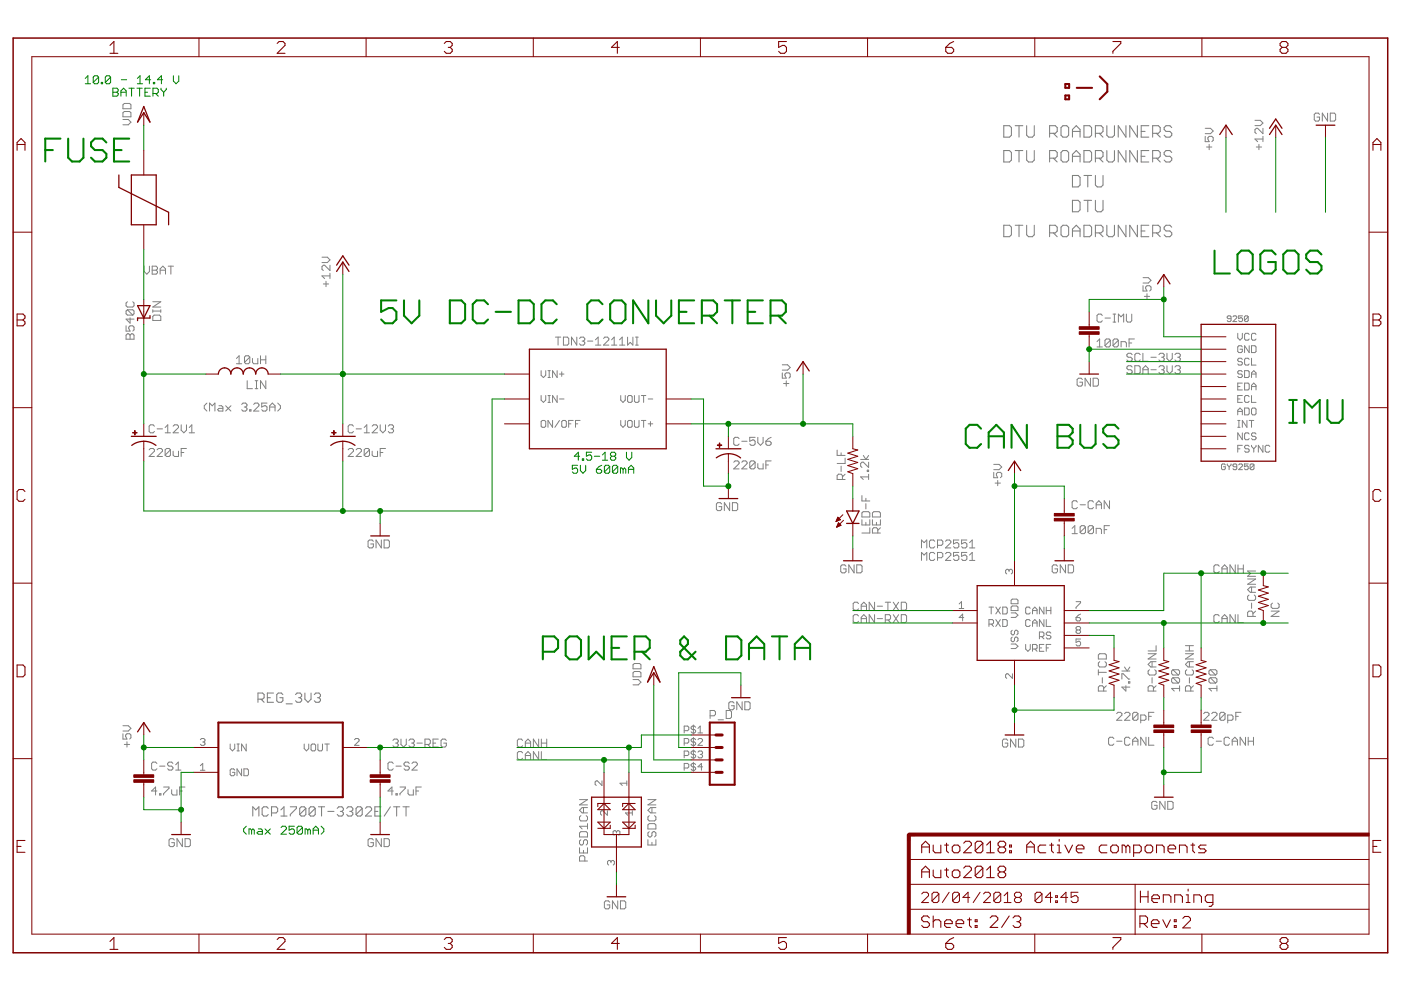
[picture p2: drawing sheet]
<svg xmlns="http://www.w3.org/2000/svg" width="420mm" height="297mm" viewBox="0 0 420 297" stroke-linecap="round" stroke-linejoin="round" font-family="sans-serif">
<g fill="none" stroke="#808080" stroke-width=".3">
<path d="M36.9 35.8h1.6l.8 .8-.8 .8h-1.6M36.9 33.8l.4-.4h1.6l.4 .4v1.2h-2.4zM36.9 31.4l.4-.4h1.6l.4 .4v1.2h-2.4zM361.4 38.5h1.6l.8 .8-.8 .8h-1.6M376.4 36.1h1.6l.8 .8-.8 .8h-1.6M378.8 38.5v1.6l-1.6-1.6h-.4l-.4 .4v.8l.4 .4M395.7 34.3l-.3-.4h-.9l-.4 .4v1.6l.4 .4h.9l.3-.4v-.8h-.8M398.1 33.9v2.4l-1.5-2.4v2.4M398.9 33.9h1.3l.4 .4v1.6l-.4 .4h-1.3zM361.4 40.9v1.6h1.2l-.4-.8v-.4l.4-.4h.8l.4 .4v.8l-.4 .4M361.8 44.1h1.6M362.6 43.3v1.6"/>
<path d="M376.8 44.1h1.6M377.5 43.3v1.6M378.8 41.7h-2.4l.8 .8M378.8 40.9v1.6M43.2 79.8v1.6l.8 .8 .8-.8v-1.6M45.6 79.8h1.2l.4 .4v.4l-.4 .4 .4 .4v.4l-.4 .4h-1.2zM50.4 79.8h1.6M51.2 79.8v2.4M96.6 77.1h1.6l.8 .8-.8 .8h-1.6M99 79.5v1.6l-1.6-1.6h-.4l-.4 .4v.8l.4 .4M37.8 97.7v1.6h1.2l-.4-.9v-.3l.4-.4h.8l.4 .4v.7l-.4 .5M38.2 90.4l-.4 .4v.9l.4 .3h1.6l.4-.3v-.9l-.4-.4"/>
<path d="M38.2 92.9l-.4 .3v.8l.4 .4h1.6M38.2 92.9h1.6l.4 .3v.8l-.4 .4M38.2 92.9l1.6 1.5M39 95.2v1.7l-1.2-1.2h2.4M45.6 81h1.2M45.8 90.4h2.4l-2.4 1.6h2.4M45.8 92.8v.8M45.8 93.2h2.4M46.2 94.4h1.6l.4 .4v1.3h-2.4v-1.3zM48 82.2v-1.6l.8-.8 .8 .8v1.6M48 81h1.6M48.2 92.8v.8"/>
<path d="M97 85.1h1.6M97.8 84.3v1.6M99 82.7h-2.4l.8 .8M99 81.9v1.6M330.6 94.6l-.4-.5h-.8l-.4 .5v1.5l.4 .4h.8l.4-.4M331.4 95.3h1.6M333.8 94.1h.8M333.8 96.5h.8M334.2 94.1v2.4M335.4 96.5v-2.4l.8 .9 .8-.9v2.4M337.8 94.1v2l.4 .4h.8l.4-.4v-2M342.8 85.6v1.6h1.2l-.4-1.2 .4-.4h.8l.4 .4v.8l-.4 .4"/>
<path d="M342.8 83.2h1.6l.8 .8-.8 .8h-1.6M343.2 88.8h1.6M344 88v1.6M369.2 95.5h-.9l-.3-.3 .3-.5h.6l.3 .3v1.1l-.3 .3h-.6l-.3-.3M369.8 95l.3-.3h.5l.3 .3v.2l-1.1 1.2h1.1M371.2 99.9v1.4l.7 .7 .7-.7v-1.4M372.6 94.7h-1.1v.8l.5-.3 .6 .3v.6l-.3 .3h-.5l-.3-.3M374.3 95l-.2-.3h-.6l-.3 .3v1.1M374.3 95v1.1l-.2 .3h-.6l-.3-.3M374.3 95l-1.1 1.1M37.8 100.5l.4-.4h.4l.4 .4 .4-.4h.4l.4 .4v1.2h-2.4zM39 100.5v1.2"/>
<path d="M70.9 107.4l.8-.8v2.4M70.9 109h1.6M74.1 114.1v2.4h1.6M74.9 107v1.6l-.4 .4h-.8l-.4-.4M74.9 107l-1.6 1.6M74.9 107l-.4-.4h-.8l-.4 .4v1.6M75.7 107.4v1.2l.4 .4h1.2v-1.6M76.5 116.5h.8M76.5 114.1h.8M76.9 114.1v2.4M78.1 106.6v2.4M78.1 107.8h1.6"/>
<path d="M79.7 114.1v2.4l-1.6-2.4v2.4M79.7 106.6v2.4M162.3 111.1v1.4l.7 .7 .7-.7v-1.4M162.3 118.6v1.3l.7 .7 .7-.7v-1.3M164.3 111.1h.7M164.3 113.2h.7M164.3 118.6h.7M164.7 111.1v2.1M164.7 118.6v2M166.6 101h1.6M167.1 111.1v2.1l-1.4-2.1v2.1M167.1 118.6v2l-1.4-2v2"/>
<path d="M167.4 101v2.4M167.8 112.1h1.3M167.8 119.6h1.3M168.5 111.4v1.4M169 101h1.2l.4 .5v1.5l-.4 .4h-1.2zM173 101v2.4l-1.6-2.4v2.4M173.8 101.5l.4-.5h.8l.4 .5v.4l-.4 .3M174.6 102.2h.4M175 102.2l.4 .4v.4l-.4 .4h-.8l-.4-.4M176.2 102.2h1.6M178.6 103.4h1.6M178.6 101.9l.8-.9v2.4"/>
<path d="M181 101.5l.4-.5h.8l.4 .5v.4l-1.6 1.5h1.6M183.4 103.4h1.6M183.4 101.9l.8-.9v2.4M185.8 103.4h1.6M185.8 101.9l.8-.9v2.4M186.2 118.6v1.3l.6 .7 .7-.7v-1.3M188.2 101v2.4l.8-.8 .8 .8v-2.4M188.6 118.6h.7l.3 .3v1.4l-.3 .3h-.7l-.4-.3v-1.4zM190.3 118.6v1.7l.3 .3h.7l.3-.3v-1.7M190.6 101h.8M190.6 103.4h.8M191 101v2.4"/>
<path d="M192.3 118.6h1.4M193 118.6v2M194.4 119.6h1.4M234.6 111.8v1.5h1.2l-.4-.8v-.4l.4-.3h.8l.4 .3v.8l-.4 .4M234.6 109.3h1.6l.8 .9-.8 .7h-1.6M235 115h1.6M235.8 114.2v1.5M324.6 113.7l-.4-.3h-.8l-.4 .3v1.7l.4 .3h.8l.4-.3v-.8h-.8M327 113.4v2.3l-1.6-2.3v2.3M327.8 113.4h1.2l.4 .3v1.7l-.4 .3h-1.2zM329 102.4l.8-.8v2.4M329 104h1.6"/>
<path d="M333 102v1.6l-.4 .4h-.8l-.4-.4M333 102l-.4-.4h-.8l-.4 .4v1.6M333 102l-1.6 1.6M335.4 102v1.6l-.4 .4h-.8l-.4-.4M335.4 102l-.4-.4h-.8l-.4 .4v1.6M335.4 102l-1.6 1.6M336.2 104v-1.6h1.2l.4 .4v1.2M338.6 102.8h.8M339.5 106.3l-.4-.4h-.8l-.4 .4v.4l.4 .4h.8l.4 .4v.4l-.4 .4h-.8l-.4-.4M339.5 110l-.4-.4h-.8l-.4 .4v.4l.4 .4h.8l.4 .4v.4l-.4 .4h-.8l-.4-.4M340.2 101.6h-1.6v2.4M340.3 109.6h1.2l.4 .4v1.6l-.4 .4h-1.2z"/>
<path d="M341.9 106.3l-.4-.4h-.8l-.4 .4v1.6l.4 .4h.8l.4-.4M342.8 105.9v2.4h1.5M342.8 112v-1.6l.8-.8 .7 .8v1.6M342.8 110.8h1.5M345.2 107.1h1.6M345.2 110.8h1.6M347.6 106.3l.4-.4h.8l.3 .4v.4l-.3 .4M347.6 110l.4-.4h.8l.3 .4v.4l-.3 .4M348.4 107.1h.4M348.4 110.8h.4M348.8 107.1l.3 .4v.4l-.3 .4h-.8l-.4-.4M348.8 110.8l.3 .4v.4l-.3 .4h-.8l-.4-.4"/>
<path d="M350 105.9v1.6l.8 .8 .8-.8v-1.6M350 109.6v1.6l.8 .8 .8-.8v-1.6M352.4 106.3l.4-.4h.8l.4 .4v.4l-.4 .4M352.4 110l.4-.4h.8l.4 .4v.4l-.4 .4M353.2 107.1h.4M353.2 110.8h.4M353.6 107.1l.4 .4v.4l-.4 .4h-.8l-.4-.4M353.6 110.8l.4 .4v.4l-.4 .4h-.8l-.4-.4M371.2 115.9h.7M371.2 119.6h.7M372.6 104l-.4-.4h-.7l-.3 .4v1.3l.3 .4h.7l.4-.4v-.6h-.7M372.6 107.7l-.4-.3h-.7l-.3 .3v.4l.3 .3h.7l.4 .3v.4l-.4 .3h-.7l-.3-.3"/>
<path d="M372.6 111.4l-.4-.3h-.7l-.3 .3v.4l.3 .3h.7l.4 .4v.3l-.4 .4h-.7l-.3-.4M372.6 114.8h-1.4v2.1h1.4M372.6 118.6h-1.4v2h1.4M373.3 111.1h1l.3 .3v1.4l-.3 .4h-1zM373.3 114.8h1l.3 .4v1.3l-.3 .4h-1zM374.6 100.2l-.3-.3h-.7l-.3 .3v1.4l.3 .4h.7l.3-.4M374.6 103.6v2.1l-1.3-2.1v2.1M374.6 107.7l-.3-.3h-.7l-.3 .3v1.4l.3 .3h.7l.3-.3M374.6 118.9l-.3-.3h-.7l-.3 .3v1.4l.3 .3h.7l.3-.3M375.3 116.9v-1.4l.7-.7 .7 .7v1.4M375.3 103.6h1l.4 .4v1.3l-.4 .4h-1zM375.3 107.4v2h1.4"/>
<path d="M375.3 113.2v-1.4l.7-.7 .7 .7v1.4M375.3 118.6v2h1.4M375.3 112.1h1.4M375.3 115.9h1.4M376.7 100.2l-.4-.3h-.6l-.4 .3v1.4l.4 .4h.6l.4-.4M44.7 134.8l.4-.4h.8l.4 .4v.4l-1.6 1.6h1.6M46.3 127.7l-.4-.4h-.8l-.4 .4v1.6l.4 .4h.8l.4-.4M47.1 134.8l.4-.4h.8l.4 .4v.4l-1.6 1.6h1.6M47.1 128.5h1.6M49.5 129.7h1.6M49.5 128.1l.8-.8v2.4M51.1 134.8v1.6l-.4 .4h-.8l-.4-.4"/>
<path d="M51.1 134.8l-.4-.4h-.8l-.4 .4v1.6M51.1 134.8l-1.6 1.6M51.9 135.2v1.2l.4 .4h1.2v-1.6M51.9 127.7l.4-.4h.8l.4 .4v.4l-1.6 1.6h1.6M54.3 127.3v1.6l.8 .8 .8-.8v-1.6M54.3 135.6h.8M55.9 134.4h-1.6v2.4M56.7 129.7h1.6M56.7 128.1l.8-.8v2.4M62 120.8l-.7 .8v.8l.7 .8M62.8 123.2v-2.4l.8 .8 .9-.8v2.4M65.7 121.6h.7l.4 .4v1.2h-1.1l-.4-.4 .4-.4h1.1"/>
<path d="M67.7 121.6l1.6 1.6M69.3 121.6l-1.6 1.6M72.5 121.2l.4-.4h.8l.4 .4v.4l-.4 .4M73.3 122h.4M73.7 122l.4 .4v.4l-.4 .4h-.8l-.4-.4M74.9 122.8h.4v.4h-.4zM76.1 121.2l.4-.4h.8l.4 .4v.4l-1.6 1.6h1.6M80.1 120.8h-1.6v1.2l.8-.4h.4l.4 .4v.8l-.4 .4h-.8l-.4-.4M80.9 122h1.6M80.9 123.2v-1.6l.8-.8 .8 .8v1.6M83.3 120.8l.8 .8v.8l-.8 .8M104.4 134.8l.4-.4h.8l.4 .4v.4l-1.6 1.6h1.6"/>
<path d="M106 127.7l-.4-.4h-.8l-.4 .4v1.6l.4 .4h.8l.4-.4M106.8 134.8l.4-.4h.8l.4 .4v.4l-1.6 1.6h1.6M106.8 128.5h1.6M109.2 129.7h1.6M109.2 128.1l.8-.8v2.4M110.8 134.8v1.6l-.4 .4h-.8l-.4-.4M110.8 134.8l-.4-.4h-.8l-.4 .4v1.6M110.8 134.8l-1.6 1.6M111.6 135.2v1.2l.4 .4h1.2v-1.6M111.6 127.7l.4-.4h.8l.4 .4v.4l-1.6 1.6h1.6M114 135.6h.8M114 127.3v1.6l.8 .8 .8-.8v-1.6"/>
<path d="M115.6 134.4h-1.6v2.4M116.4 127.7l.4-.4h.8l.4 .4v.4l-.4 .4M117.2 128.5h.4M117.6 128.5l.4 .4v.4l-.4 .4h-.8l-.4-.4M162.3 126.4l.3-.4h.7l.4 .4v1.3l-.4 .4h-.7l-.3-.4zM164.3 120.6h.7M165.7 126v2.1l-1.4-2.1v2.1M167.8 126l-1.4 2.1M168.8 126h.7l.3 .4v1.3l-.3 .4h-.7l-.3-.4v-1.3zM170.5 127h.7M171.9 126h-1.4v2.1M172.6 127h.7"/>
<path d="M174 126h-1.4v2.1M186.2 126v1.4l.6 .7 .7-.7v-1.4M188.2 126.4l.4-.4h.7l.3 .4v1.3l-.3 .4h-.7l-.4-.4zM190.3 126v1.7l.3 .4h.7l.3-.4v-1.7M192.3 126h1.4M193 126v2.1M194.4 127h1.4M195.1 126.4v1.3M220 138.6l.5-.4h.8l.4 .4v.4l-1.7 1.5h1.7M221.7 131.5l-.4-.4h-.8l-.5 .4v1.6l.5 .4h.8l.4-.4M222.5 138.6l.4-.4h.7l.4 .4v.4l-1.5 1.5h1.5M222.5 132.3h1.5"/>
<path d="M226.5 138.6v1.6l-.4 .3h-.8l-.4-.3M226.5 138.6l-.4-.4h-.8l-.4 .4v1.6M226.5 131.1h-1.6v1.2l.8-.4h.4l.4 .4v.8l-.4 .4h-.8l-.4-.4M226.5 138.6l-1.6 1.6M227.3 139v1.2l.4 .3h1.2v-1.5M227.3 131.1v1.6l.8 .8 .8-.8v-1.6M229.7 132.3h1.2l.4 .4v.4l-.4 .4h-.8l-.4-.4zM229.7 139.4h.8M231.3 138.2h-1.6v2.3M231.3 131.1l-.8 .4-.8 .8M251.1 134.9v1.6h2.3M252.2 135.7v.8"/>
<path d="M252.2 139.7v1.6M253.4 137.3v1.6h-2.3M258.1 137.7h2.4M258.9 136.5l.8 1.2 .8-1.2M260.5 138.5v1.6l-1.6-1.6h-.4l-.4 .4v.8l.4 .4M298 139.2h1.6l.8 .8-.8 .8h-1.6M367.5 139.3l-.3-.2h-.6l-.3 .2v1.2l.3 .3h.6l.3-.3v-.6h-.6M368 139.1v.2l.6 .6M368.6 139.9v.9M369.2 139.1v.2l-.6 .6M370.9 139.9h-.8l-.3-.3 .3-.5h.5l.3 .2v1.2l-.3 .3h-.5l-.3-.3M371.2 124.4v-1.4l.7-.7 .7 .7v1.4"/>
<path d="M371.2 123.3h1.4M371.2 128.1h.7M371.2 126h.7M371.2 134.5h.7M371.5 139.3l.3-.2h.5l.3 .2v.3l-1.1 1.2h1.1M371.5 126v2.1M372.6 129.8v2l-1.4-2v2M372.6 133.5h-1.4v2M373.3 122.3h1l.3 .3v1.4l-.3 .4h-1zM374 126v2.1l-1.4-2.1v2.1M374.3 139.1h-1.1v.8l.6-.3 .5 .3v.6l-.2 .3h-.6l-.3-.3M374.6 130.1l-.3-.3h-.7l-.3 .3v1.4l.3 .3h.7l.3-.3"/>
<path d="M374.6 133.8l-.3-.3h-.7l-.3 .3v.4l.3 .3h.7l.3 .4v.3l-.3 .3h-.7l-.3-.3M374.6 126h1.4M375.3 126v2.1M375.3 133.5v.3l.7 .7M375.7 122.3h.6l.4 .3v1.4l-.4 .4h-.6l-.4-.4v-1.4zM376 134.5v1M376.1 139.3v1.2l-.3 .3h-.6l-.3-.3M376.1 139.3l-.3-.2h-.6l-.3 .2v1.2M376.1 139.3l-1.2 1.2M376.7 130.1l-.4-.3h-.6l-.4 .3 .4 .7h.6l.4 .3v.4l-.4 .3h-.6l-.4-.3M376.7 133.5v.3l-.7 .7M378.8 133.5v2l-1.4-2v2"/>
<path d="M380.8 133.8l-.3-.3h-.7l-.4 .3v1.4l.4 .3h.7l.3-.3M216.4 151.1l-.4-.4h-.8l-.4 .4v1.6l.4 .4h.8l.4-.4v-.9h-.8M218.8 150.7v2.4l-1.6-2.4v2.4M219.6 150.7h1.2l.4 .4v1.6l-.4 .4h-1.2zM252.6 143.7v-1.2l-.4-.4h-.7l-.4 .4v1.2h2.3M253.4 142.1l-.8 .8M258.5 155.8v1.6h2.4v-1.6M258.5 153.8l.4-.4h1.6l.4 .4v1.2h-2.4zM258.5 148.5v1.7h2.4M259.7 149.4v.8M259.7 151v1.5M259.7 156.6v.8"/>
<path d="M260.1 140.9h.4v.4h-.4zM260.5 142.9h-2.4l.8 .8M260.5 142.1v1.6M260.9 158.2v1.6h-2.4M261.6 153.8l.4-.4h1.6l.4 .4v1.2h-2.4zM261.6 155.8v1.6h2.4v-1.6M262.8 156.6v.8M263.2 159.8v-1.2l-.4-.4h-.8l-.4 .4v1.2h2.4M264 158.2l-.8 .8M298 141.6v1.6h1.2l-.4-.8v-.4l.4-.4h.8l.4 .4v.8l-.4 .4M298.4 144.8h1.6M299.2 144v1.6"/>
<path d="M321.5 158.4l.8-.8v2.4M321.5 160h1.6M323.1 150.5l-.4-.4h-.8l-.4 .4v1.6l.4 .4h.8l.4-.4M323.9 151.3h1.6M325.5 158v1.6l-.4 .4h-.8l-.4-.4M325.5 158l-.4-.4h-.8l-.4 .4v1.6M325.5 158l-1.6 1.6M327.9 158v1.6l-.4 .4h-.8l-.4-.4M327.9 158l-.4-.4h-.8l-.4 .4v1.6M327.9 150.5l-.4-.4h-.8l-.4 .4v1.6l.4 .4h.8l.4-.4M327.9 158l-1.6 1.6M328.7 152.5v-1.6l.8-.8 .8 .8v1.6"/>
<path d="M328.7 160v-1.6h1.2l.4 .3v1.3M328.7 151.3h1.6M331.2 158.7h.7M332.7 157.6h-1.5v2.4M332.7 150.1v2.4l-1.5-2.4v2.4M112 162.2l-.4-.3h-.8l-.4 .3v1.7l.4 .3h.8l.4-.3v-.9h-.8M114.4 161.9v2.3l-1.6-2.3v2.3M115.2 161.9h1.2l.4 .3v1.7l-.4 .3h-1.2zM253.7 169.7l-.4-.4h-.8l-.4 .4v1.6l.4 .4h.8l.4-.4v-.8h-.8M256.1 169.3v2.4l-1.5-2.4v2.4M256.9 169.3h1.2l.4 .4v1.6l-.4 .4h-1.2zM276.4 164.2v-2.3l.7 .7 .8-.7v2.3"/>
<path d="M276.4 168v-2.4l.7 .8 .8-.8v2.4M280.3 162.2l-.3-.3h-.9l-.4 .3v1.7l.4 .3h.9l.3-.3M280.3 166l-.3-.4h-.9l-.4 .4v1.6l.4 .4h.9l.3-.4M281.2 163.4h1.1l.4-.4v-.8l-.4-.3h-1.1v2.3M281.2 167.2h1.1l.4-.4v-.8l-.4-.4h-1.1v2.4M283.5 162.2l.5-.3h.8l.4 .3v.4l-1.7 1.6h1.7M283.5 166l.5-.4h.8l.4 .4v.4l-1.7 1.6h1.7M287.5 161.9h-1.5v1.1l.8-.4h.3l.4 .4v.9l-.4 .3h-.7l-.4-.3M287.5 165.6h-1.5v1.2l.8-.4h.3l.4 .4v.8l-.4 .4h-.7l-.4-.4M290 161.9h-1.6v1.1l.8-.4h.4l.4 .4v.9l-.4 .3h-.8l-.4-.3M290 165.6h-1.6v1.2l.8-.4h.4l.4 .4v.8l-.4 .4h-.8l-.4-.4M290.8 164.2h1.6"/>
<path d="M290.8 162.6l.8-.7v2.3M290.8 166.4l.8-.8v2.4M290.8 168h1.6M302.6 171l-.3-.4h-.4l-.3 .4v.7l.3 .3M302.6 171l.4-.4h.3l.3 .4v.7l-.3 .3M302.6 171v.3M303.2 179.9l.4-.3h1.3l.4 .3v1.1h-2.1zM317.1 169.7l-.3-.4h-.8l-.4 .4v1.6l.4 .4h.8l.3-.4v-.8h-.7M319.6 169.3v2.4l-1.6-2.4v2.4M320.4 169.3h1.2l.4 .4v1.6l-.4 .4h-1.2zM365.7 169.7l-.4-.4h-.9l-.4 .4v1.6l.4 .4h.9l.4-.4M366.5 170.5h1.5"/>
<path d="M366.5 171.7v-1.6l.8-.8 .7 .8v1.6M370.5 169.3v2.4l-1.6-2.4v2.4M371.3 170.5h1.6M371.3 169.3v2.4M372.9 169.3v2.4M374.2 173.5h2.4l-2.4 1.6h2.4M374.6 178.4l-.4 .4v.8l.4 .4h1.6l.4-.4v-.8l-.4-.4M375.3 176v1.5M376.6 176h-1.6l-.8 .7 .8 .8h1.6M376.6 171.2h-2.4l.8 .7-.8 .8h2.4M189.8 199.3l.4-.4h1.6l.4 .4v1.2h-2.4zM257.5 180.9l-.4-.4h-.8l-.4 .4v1.6l.4 .4h.8l.4-.4"/>
<path d="M257.5 184.6l-.4-.4h-.8l-.4 .4v1.6l.4 .4h.8l.4-.4M258.3 181.7h1.6M258.3 182.9v-1.6l.8-.8 .8 .8v1.6M258.3 186.6v-1.6l.8-.8 .8 .8v1.6M258.3 185.4h1.6M262.3 180.5v2.4l-1.6-2.4v2.4M262.3 184.2v2.4l-1.6-2.4v2.4M263.1 181.7h1.6M263.1 185.4h1.6M265.5 180.5h1.6M265.5 185.8h1.2l.4-.4v-.8l-.4-.4h-1.2v2.4M266.3 180.5v2.4"/>
<path d="M266.3 185.8l.8 .8M267.9 180.5l1.6 2.4M267.9 184.2l1.6 2.4M269.5 180.5l-1.6 2.4M269.5 184.2l-1.6 2.4M270.3 180.5h1.2l.4 .4v1.6l-.4 .4h-1.2zM270.3 184.2h1.2l.4 .4v1.6l-.4 .4h-1.2zM287.7 181l.7-.7v2.1M287.7 182.4h1.3M289 185.1h-1.3l1-1v2M296.6 182h1.4M296.6 187.1h1l.4-.4v-.6l-.4-.4h-1v2.1"/>
<path d="M297.3 187.1l.7 .7M297.3 182v2M298.6 185.7l1.4 2.1M298.6 182l1.4 2M300 185.7l-1.4 2.1M300 182l-1.4 2M300.7 182h1l.4 .3v1.4l-.4 .3h-1zM300.7 185.7h1l.4 .4v1.3l-.4 .4h-1zM303.2 182l.4-.4h1.3l.4 .4v1h-2.1zM303.2 183.7h1.4l.7 .7-.7 .7h-1.4M303.2 193h1.4l.7 .7-.7 .7h-1.4M303.6 191l-.4 .3v.7l.4 .3h.3l.3-.3v-.7l.4-.3 .7 .3v.7l-.4 .3"/>
<path d="M303.6 188.9l-.4 .4v.6l.4 .4h.3l.3-.4v-.6l.4-.4 .7 .4v.6l-.4 .4M307.6 193.2v1.3l.7 .7 .7-.7v-1.3M309 182.3l-.4-.3h-.7l-.3 .3v1.4l.3 .3h.7l.4-.3M309 186.1l-.4-.4h-.7l-.3 .4v1.3l.3 .4h.7l.4-.4M309.6 184v-1.3l.7-.7 .7 .7v1.3M309.6 187.8v-1.4l.7-.7 .7 .7v1.4M309.6 194.5h1.1l.3-.3v-.7l-.3-.3h-1.1v2M309.6 183h1.4M309.6 186.7h1.4M310.3 194.5l.7 .7M311.7 190.8h1l.4-.3v-.7l-.4-.4h-1v2.1M311.7 194.2h.7"/>
<path d="M312.4 190.8l.7 .7M313.1 182v2l-1.4-2v2M313.1 185.7v2.1l-1.4-2.1v2.1M313.1 193.2h-1.4v2h1.4M313.8 183h1.4M313.8 182v2M313.8 185.7v2.1h1.4M313.8 194.2h.7M315.2 189.8l-.4-.4h-.7l-.3 .4v.3l.3 .4h.7l.4 .3v.4l-.4 .3h-.7l-.3-.3M315.2 193.2h-1.4v2M315.2 182v2M322.7 180.3h1.4v.4l-1.4 1.4v.3"/>
<path d="M322.7 185.1h1l.4 .3v.4l-.4 .3h-.7l-.3-.3zM323 188.8l-.3 .4v.3l.3 .3h.7l.4-.3v-.3l-.4-.4M323 188.8l-.3-.3v-.4l.3-.3h.7l.4 .3v.4l-.4 .3M323 188.8h.7M324.1 191.5h-1.4v1.1l.7-.4h.3l.4 .4v.6l-.4 .4h-.7l-.3-.4M324.1 184.1l-1.4 1M329.4 196.3l.4-.4h1.6l.4 .4v1.2h-2.4zM329.8 198.3l-.4 .4v.8l.4 .4h1.6l.4-.4v-.8l-.4-.4M337.2 199.9l.8 1.2 .8-1.2M344.3 195.9h2.4l-2.4 1.6h2.4M345.5 198.3v1.6M346.7 198.3h-1.6l-.8 .8 .8 .8h1.6"/>
<path d="M346.7 193.5v1.6h-2.4M355.5 195.9h2.4l-2.4 1.6h2.4M355.5 195.1h2.4M355.5 193.5h2.4M356.7 193.5v1.6M356.7 198.3v1.6M357.9 198.3h-1.6l-.8 .8 .8 .8h1.6M365.7 184.6l-.4-.4h-.9l-.4 .4v1.6l.4 .4h.9l.4-.4M366.5 186.6v-1.6l.8-.8 .7 .8v1.6M366.5 185.4h1.5M370.5 184.2v2.4l-1.6-2.4v2.4M371.3 184.2v2.4h1.6"/>
<path d="M375.3 180.8v1.6M375.8 184.8v-1.2l-.5-.4h-.7l-.4 .4v1.2h2.4M376.6 183.2l-.8 .8M381.2 183.2h2.4l-2.4 1.6h2.4M381.6 180.8l-.4 .4v.7l.4 .5h1.6l.4-.5v-.7l-.4-.4M36.9 219.9v1.6h1.2l-.4-1.2 .4-.4h.8l.4 .4v.8l-.4 .4M36.9 217.5h1.6l.8 .8-.8 .8h-1.6M189.8 203.7h1.6l.8 .8-.8 .8h-1.6M190.2 201.3h1.6l.4 .4v1.2h-2.4v-1.2zM205.2 219h1l.4-.3v-.7l-.4-.4h-1v2.1M207.9 217.3v2.7M208.6 218l-.3-.4h-.7l-.3 .4v.3l.3 .4h.7l.3 .3v.4l-.3 .3h-.7l-.3-.3"/>
<path d="M209.3 219.7h1.4M209.3 218.3l.7-.7v2.1M213 214.5h1.2l.4-.4v-.7l-.4-.4h-1.2v2.3M215.4 215.8h1.6M217.8 213h1.2l.4 .4v1.5l-.4 .4h-1.2zM220.2 210.7l-.4-.3h-.8l-.4 .3v1.6l.4 .4h.8l.4-.4v-.8h-.8M222.6 210.4v2.3l-1.6-2.3v2.3M223.4 210.4h1.2l.4 .3v1.6l-.4 .4h-1.2zM303.6 202v1.3l-1.3-1.3h-.4l-.3 .3v.7l.3 .3M329.4 200.7v1.6M329.4 201.5h2.4M330.6 203.1v1.6"/>
<path d="M331 207.1v-1.1l-.4-.5h-.8l-.4 .5v1.1h2.4M331.8 205.5l-.8 .9M334.9 213.9l.4-.4h.8l.4 .4v.4l-1.6 1.6h1.6M336.4 203.5v-1.5h.4l1.6 1.5h.4M336.4 201.1h2.4M337.3 213.9l.4-.4h.8l.4 .4v.4l-1.6 1.6h1.6M337.7 205.5v1.6l-1.3-1.1h2.4M338.4 204.3h.4v.4h-.4zM341.3 213.9v1.6l-.4 .4h-.8l-.4-.4M341.3 213.9l-.4-.4h-.8l-.4 .4v1.6M341.3 213.9l-1.6 1.6M342.1 215.9h1.2l.4-.4v-.8l-.4-.4h-1.2v2.4"/>
<path d="M344.5 214.7h.8M344.7 200.7l-.4 .4v.8l.4 .4h1.6l.4-.4v-.8l-.4-.4M345.5 203.1v1.6M345.9 207.1v-1.1l-.4-.5h-.8l-.4 .5v1.1h2.4M346.1 213.5h-1.6v2.4M346.7 205.5l-.8 .9M351.8 203.1l-.4 .4v.8l.4 .4h1.6M351.8 200.7h1.6l.4 .4v.8l-.4 .4M351.8 203.1h1.6l.4 .4v.8l-.4 .4M351.8 200.7l-.4 .4v.8l.4 .4h1.6M351.8 203.1l1.6 1.6M351.8 200.7l1.6 1.6"/>
<path d="M353.8 206.4h-2.4l.8 .7M353.8 205.5v1.6M355.9 200.7l-.4 .4v.8l.4 .4h1.6l.4-.4v-.8l-.4-.4M356.7 203.1v1.6M357.1 207.1v-1.1l-.4-.5h-.8l-.4 .5v1.1h2.4M357.9 205.5l-.8 .9M361 213.9l.4-.4h.8l.4 .4v.4l-1.6 1.6h1.6M363 203.1l-.4 .4v.8l.4 .4h1.6M363 203.1h1.6l.4 .4v.8l-.4 .4M363 200.7l-.4 .4v.8l.4 .4h1.6M363 200.7h1.6l.4 .4v.8l-.4 .4M363 203.1l1.6 1.6"/>
<path d="M363 200.7l1.6 1.6M363.4 213.9l.4-.4h.8l.4 .4v.4l-1.6 1.6h1.6M365 206.4h-2.4l.7 .7M365 205.5v1.6M367.4 213.9v1.6l-.4 .4h-.8l-.4-.4M367.4 213.9l-.4-.4h-.8l-.4 .4v1.6M367.4 213.9l-1.6 1.6M368.2 215.9h1.2l.4-.4v-.8l-.4-.4h-1.2v2.4M370.6 214.7h.8M372.2 213.5h-1.6v2.4M37.3 223.1h1.6M38.1 222.3v1.6"/>
<path d="M47.1 237.1h-1.6l1.2-1.2v2.4M47.1 228.8l-.4-.4h-.8l-.4 .4v1.6l.4 .4h.8l.4-.4M47.9 237.9h.4v.4h-.4zM47.9 229.6h1.6M49.1 235.9h1.6v.4l-1.6 1.6v.4M51.5 236.7v1.2l.4 .4h1.2v-1.6M51.9 228.8l-.4-.4h-.8l-.4 .4v.4l.4 .4h.8l.4 .4v.4l-.4 .4h-.8l-.4-.4M52.7 230.8h1.6M52.7 229.2l.8-.8v2.4M53.9 237.1h.8M55.5 235.9h-1.6v2.4M60.1 221.7l.3-.3h.7l.4 .3v.4l-.4 .3"/>
<path d="M60.1 230.9h1.4M60.1 229.5l.7-.7v2.1M60.8 222.4h.3M61.1 222.4l.4 .3v.4l-.4 .3h-.7l-.3-.3M69 223v1.4l.7 .7 .7-.7v-1.4M70.4 230.8l-.4-.3h-.6l-.4 .3v1.4l.4 .3h.6l.4-.3v-.7h-.7M71.1 225.1h.7M71.1 223h.7M71.4 223v2.1M72.5 230.5v2l-1.4-2v2M73.2 230.5h1l.3 .3v1.4l-.3 .3h-1zM73.8 223v2.1l-1.3-2.1v2.1"/>
<path d="M91.2 223v1.4l.7 .7 .7-.7v-1.4M93.3 223.4l.3-.4h.7l.4 .4v1.3l-.4 .4h-.7l-.3-.4zM95.3 223v1.7l.4 .4h.7l.3-.4v-1.7M97.4 223h1.4M98.1 223v2.1M106.3 221.7l.4-.3h.7l.3 .3v.4l-1.4 1.3h1.4M117.8 221.9l.4-.4h.8l.4 .4v.4l-.4 .4M117.9 237.1h-1.5l1.1-1.2v2.4M117.9 228.8l-.4-.4h-.8l-.3 .4v1.6l.3 .4h.8l.4-.4M118.6 222.7h.4M118.7 237.9h.4v.4h-.4zM118.7 229.6h1.6"/>
<path d="M119 222.7l.4 .4v.4l-.4 .4h-.8l-.4-.4M120 235.9h1.5v.4l-1.5 1.6v.4M120.2 221.5v1.6l.8 .8 .8-.8v-1.6M122.4 236.7v1.2l.3 .4h1.3v-1.6M122.6 221.9l.4-.4h.8l.4 .4v.4l-.4 .4M122.7 228.8l-.4-.4h-.7l-.4 .4v.4l.4 .4h.7l.4 .4v.4l-.4 .4h-.7l-.4-.4M123.4 222.7h.4M123.5 228.8l.5-.4h.8l.4 .4v.4l-1.7 1.6h1.7M123.8 222.7l.4 .4v.4l-.4 .4h-.8l-.4-.4M124.8 237.1h.8M125.1 222.7h1.5M126.3 235.9h-1.5v2.4"/>
<path d="M127.4 223.1h1.3l.4-.4v-.8l-.4-.4h-1.3v2.4M128.2 223.1l.9 .8M129.9 222.7h.8M131.4 221.5h-1.5v2.4h1.5M133.9 221.9l-.4-.4h-.8l-.4 .4v1.6l.4 .4h.8l.4-.4v-.8h-.8M156.7 221.9l-.4-.4h-.8l-.3 .4v1.6l.3 .4h.8l.4-.4M156.7 225.7l-.4-.4h-.8l-.3 .4v1.6l.3 .3h.8l.4-.3M157.5 222.7h1.6M157.5 226.5h1.6M157.5 223.9v-1.6l.8-.8 .8 .8v1.6M157.5 227.6v-1.5l.8-.8 .8 .8v1.5M161.5 221.5v2.4l-1.5-2.4v2.4"/>
<path d="M161.5 225.3v2.3l-1.5-2.3v2.3M162.3 222.7h1.7M162.3 221.5v2.4M162.3 225.3v2.3h1.7M164 221.5v2.4M173.8 239.7h2.4l-2.4 1.6h2.4M180.5 234.1v1.3l-1.3-1.3h-.4l-.3 .3v.7l.3 .3M188 234.8h-2.1l.7 .6M188 234.1v1.3M194.3 239.7h2.4l-2.4 1.6h2.4M205.2 222.7h1l.4-.3v-.7l-.4-.3h-1v2M205.2 226.5h1l.4-.4v-.7l-.4-.3h-1v2.1"/>
<path d="M205.2 230.2h1l.4-.4v-.6l-.4-.4h-1v2.1M207.9 221v2.8M207.9 224.8v2.7M207.9 228.5v2.7M208.6 221.7l-.3-.3h-.7l-.3 .7 .3 .3h.7l.3 .3v.4l-.3 .3h-.7l-.3-.3M208.6 225.4l-.3-.3h-.7l-.3 .3v.4l.3 .3h.7l.3 .4v.3l-.3 .4h-.7l-.3-.4M208.6 229.2l-.3-.4h-.7l-.3 .4v.3l.3 .3h.7l.3 .7-.3 .4h-.7l-.3-.4M209.3 225.4l.4-.3h.7l.3 .3v.4l-.3 .3M209.3 221.7l.4-.3h.7l.3 .3v.4l-1.4 1.3h1.4M210 226.1h.4M210.4 226.1l.3 .4v.3l-.3 .4h-.7l-.4-.4M210.7 229.8h-1.4l1.1-1v2.1"/>
<path d="M302.2 221.9l-.4-.4h-.8l-.4 .4v1.6l.4 .4h.8l.4-.4v-.8h-.8M304.6 221.5v2.4l-1.6-2.4v2.4M305.4 221.5h1.2l.4 .4v1.6l-.4 .4h-1.2zM334.1 221.4l-.4-.4h-.8l-.4 .4v1.6l.4 .4h.8l.4-.4M334.9 222.2h1.6M338.9 221.4l-.4-.4h-.8l-.4 .4v1.6l.4 .4h.8l.4-.4M339.7 223.4v-1.6l.8-.8 .8 .8v1.6M339.7 222.2h1.6M343.7 221v2.4l-1.6-2.4v2.4M344.5 221v2.4h1.6M363.9 221.4l-.4-.4h-.8l-.4 .4v1.6l.4 .4h.8l.4-.4M364.7 222.2h1.6"/>
<path d="M368.7 221.4l-.4-.4h-.8l-.4 .4v1.6l.4 .4h.8l.4-.4M369.5 222.2h1.6M369.5 223.4v-1.6l.8-.8 .8 .8v1.6M373.5 221v2.4l-1.6-2.4v2.4M374.3 221v2.4M374.3 222.2h1.6M375.9 221v2.4M52.3 251.8l-.4-.4h-.8l-.4 .4v1.6l.4 .4h.8l.4-.4v-.8h-.8M54.7 251.4v2.4l-1.6-2.4v2.4M55.5 251.4h1.2l.4 .4v1.6l-.4 .4h-1.2zM112 251.8l-.4-.4h-.8l-.4 .4v1.6l.4 .4h.8l.4-.4v-.8h-.8M114.4 251.4v2.4l-1.6-2.4v2.4"/>
<path d="M115.2 251.4h1.2l.4 .4v1.6l-.4 .4h-1.2zM173.8 254.1v1.6h2.4v-1.6M174.2 244.5l-.4 .4v.8l.4 .4h1.6l.4-.4v-.8l-.4-.4M174.2 249.3h1.6l.4 .4v1.2h-2.4v-1.2zM174.2 251.7l-.4 .4v.8l.4 .4h.4l.4-.4v-.8l.4-.4h.4l.4 .4v.8l-.4 .4M175 242.1v1.5M175 254.9v.8M175.4 258.1v-1.2l-.4-.4h-.8l-.4 .4v1.2h2.4M176.2 246.9v1.6M176.2 247.7h-2.4l.8 .8M176.2 242.1h-1.6l-.8 .8 .8 .7h1.6M182.2 243v1.4l-1.4-1.4-.7 .3v.7l.4 .4"/>
<path d="M183.2 258.3l-.3-.4h-.4l-.3 .4v.6l.3 .4M183.2 258.3l.4-.4h.3l.4 .4v.6l-.4 .4M183.2 258.3v.3M184.9 249.3l.3-.3h.4l.3 .3v.7l-.3 .4M184.9 249.3l-.4-.3h-.3l-.3 .3v.7l.3 .4M184.9 249.3v.4M189.6 243.7h-2l.7 .7M189.6 243v1.4M194.3 251.7v1.6h2.4v-1.6M194.7 249.3l-.4 .4v.8l.4 .4h.4l.4-.4v-.8l.4-.4h.4l.4 .4v.8l-.4 .4M194.7 244.5l-.4 .4v.8l.4 .4h1.6l.4-.4v-.8l-.4-.4M194.7 246.9h1.6l.4 .4v1.2h-2.4v-1.2z"/>
<path d="M195.5 242.1v1.5M195.5 252.5v.8M196.7 242.1h-1.6l-.8 .8 .8 .7h1.6M347 240.6l-.4-.4h-.8l-.4 .4v1.6l.4 .4h.8l.4-.4v-.8h-.8M349.4 240.2v2.4l-1.6-2.4v2.4M350.2 240.2h1.2l.4 .4v1.6l-.4 .4h-1.2zM182.9 270.4l-.4-.4h-.8l-.4 .4v1.6l.4 .4h.8l.4-.4v-.8h-.8M185.3 270v2.4l-1.6-2.4v2.4M186.1 270h1.2l.4 .4v1.6l-.4 .4h-1.2z"/>
</g>
<g fill="none" stroke="#808080" stroke-width=".32">
<path d="M301 37.7h1.7l.6 .5v2.3l-.6 .6h-1.7zM304.5 37.7h2.2M305.6 37.7v3.4M307.9 37.7v2.8l.6 .6h1.1l.6-.6v-2.8M314.8 40h1.7l.6-.6v-1.2l-.6-.5h-1.7v3.4M315.9 40l1.2 1.1M318.2 38.2l.6-.5h1.1l.6 .5v2.3l-.6 .6h-1.1l-.6-.6zM321.6 39.4h2.3M325.1 37.7h1.7l.6 .5v2.3l-.6 .6h-1.7zM328.5 40h1.7l.6-.6v-1.2l-.6-.5h-1.7v3.4M329.6 40l1.2 1.1M331.9 37.7v2.8l.6 .6h1.2l.5-.6v-2.8"/>
<path d="M337.7 37.7v3.4l-2.3-3.4v3.4M341.1 37.7v3.4l-2.3-3.4v3.4M342.2 39.4h1.2M344.5 37.7h-2.3v3.4h2.3M345.7 40h1.7l.6-.6v-1.2l-.6-.5h-1.7v3.4M346.8 40l1.2 1.1M351.4 38.2l-.6-.5h-1.1l-.6 .5v.6l.6 .6h1.1l.6 .6v.5l-.6 .6h-1.1l-.6-.6M301 45.1h1.7l.6 .6v2.3l-.6 .6h-1.7zM304.5 45.1h2.2M305.6 45.1v3.5M307.9 45.1v2.9l.6 .6h1.1l.6-.6v-2.9M314.8 47.4h1.7l.6-.6v-1.1l-.6-.6h-1.7v3.5"/>
<path d="M315.9 47.4l1.2 1.2M318.2 45.7l.6-.6h1.1l.6 .6v2.3l-.6 .6h-1.1l-.6-.6zM321.6 41.1v-2.3l1.2-1.1 1.1 1.1v2.3M321.6 48.6v-2.3l1.2-1.2 1.1 1.2v2.3M321.6 52.6h1.7l.6 .6v2.3l-.6 .5h-1.7zM321.6 46.8h2.3M325.1 52.6h2.3M325.1 45.1h1.7l.6 .6v2.3l-.6 .6h-1.7zM326.2 52.6v3.4M328.5 52.6v2.9l.6 .5h1.1l.6-.5v-2.9M328.5 47.4h1.7l.6-.6v-1.1l-.6-.6h-1.7v3.5M329.6 47.4l1.2 1.2"/>
<path d="M331.9 45.1v2.9l.6 .6h1.2l.5-.6v-2.9M337.7 45.1v3.5l-2.3-3.5v3.5M341.1 45.1v3.5l-2.3-3.5v3.5M342.2 46.8h1.2M344.5 45.1h-2.3v3.5h2.3M345.7 47.4h1.7l.6-.6v-1.1l-.6-.6h-1.7v3.5M346.8 47.4l1.2 1.2M351.4 45.7l-.6-.6h-1.1l-.6 .6v.6l.6 .5h1.1l.6 .6v.6l-.6 .6h-1.1l-.6-.6M301 67.5h1.7l.6 .6v2.3l-.6 .6h-1.7zM304.5 67.5h2.2M305.6 67.5v3.5M307.9 67.5v2.9l.6 .6h1.1l.6-.6v-2.9"/>
<path d="M314.8 69.8h1.7l.6-.6v-1.1l-.6-.6h-1.7v3.5M315.9 69.8l1.2 1.2M318.8 67.5h1.1l.6 .6v2.3l-.6 .6h-1.1l-.6-.6v-2.3zM321.6 60h1.7l.6 .6v2.3l-.6 .6h-1.7zM321.6 71v-2.3l1.2-1.2 1.1 1.2v2.3M321.6 69.2h2.3M325.1 67.5h1.7l.6 .6v2.3l-.6 .6h-1.7zM325.1 60h2.3M326.2 60v3.5M328.5 60v2.9l.6 .6h1.1l.6-.6v-2.9M328.5 69.8h1.7l.6-.6v-1.1l-.6-.6h-1.7v3.5M329.6 69.8l1.2 1.2"/>
<path d="M331.9 67.5v2.9l.6 .6h1.2l.5-.6v-2.9M337.7 67.5v3.5l-2.3-3.5v3.5M341.1 67.5v3.5l-2.3-3.5v3.5M342.2 69.2h1.2M344.5 67.5h-2.3v3.5h2.3M345.7 69.8h1.7l.6-.6v-1.1l-.6-.6h-1.7v3.5M346.8 69.8l1.2 1.2M351.4 68.1l-.6-.6h-1.1l-.6 .6v.6l.6 .5h1.1l.6 .6v.6l-.6 .6h-1.1l-.6-.6M77.4 209.6h1.3l.5-.5v-.9l-.5-.5h-1.3v2.8M78.3 209.6l.9 .9M80.2 209.1h.9M82 207.7h-1.8v2.8h1.8"/>
<path d="M84.8 208.2l-.4-.5h-.9l-.5 .5v1.8l.5 .5h.9l.4-.5v-.9h-.9M85.8 211h1.9M88.6 208.2l.5-.5h.9l.5 .5v.5l-.5 .4M89.6 209.1h.4M90 209.1l.5 .5v.4l-.5 .5h-.9l-.5-.5M91.4 207.7v1.9l1 .9 .9-.9v-1.9M94.3 208.2l.4-.5h1l.4 .5v.5l-.4 .4M95.2 209.1h.5M95.7 209.1l.4 .5v.4l-.4 .5h-1l-.4-.5M75.8 244.6v-2.8l.9 1 .9-1v2.8M80.5 242.3l-.5-.5h-.9l-.5 .5v1.8l.5 .5h.9l.5-.5M81.4 243.7h1.4l.5-.5v-.9l-.5-.5h-1.4v2.8"/>
<path d="M84.2 244.6h1.9M84.2 242.8l1-1v2.8M87.1 241.8h1.8v.5l-1.8 1.8v.5M91.7 242.3l-.5-.5h-.9l-.4 .5v1.8M91.7 242.3v1.8l-.5 .5h-.9l-.4-.5M91.7 242.3l-1.8 1.8M94.5 242.3l-.4-.5h-.9l-.5 .5v1.8M94.5 242.3v1.8l-.4 .5h-.9l-.5-.5M94.5 242.3l-1.8 1.8M95.5 241.8h1.8M96.4 241.8v2.8M98.3 243.2h1.9"/>
<path d="M101.1 242.3l.5-.5h.9l.5 .5v.5l-.5 .4M102.1 243.2h.4M102.5 243.2l.5 .5v.4l-.5 .5h-.9l-.5-.5M104 242.3l.4-.5h.9l.5 .5v.5l-.5 .4M104.9 243.2h.4M105.3 243.2l.5 .5v.4l-.5 .5h-.9l-.4-.5M108.6 242.3l-.4-.5h-1l-.4 .5v1.8M108.6 242.3v1.8l-.4 .5h-1l-.4-.5M108.6 242.3l-1.8 1.8M109.6 242.3l.4-.5h1l.4 .5v.5l-1.8 1.8h1.8M112.4 243.2h.9M114.3 241.8h-1.9v2.8h1.9"/>
<path d="M117.1 241.8l-1.9 2.8M118 241.8h1.9M119 241.8v2.8M120.9 241.8h1.8M121.8 241.8v2.8"/>
</g>
<g fill="none" stroke="#800000" stroke-width=".38">
<path d="M43.1 31.9l1.9 4.7-1.9-2.8-1.8 2.8zM380.7 38.5l1.9-2.8 1.9 2.8M394.7 37.5h5.6M35.6 52.5v3.7l15 7.4v3.8M39.4 52.5h7.4v14.9h-7.4zM365.8 40.3l1.9-2.8 1.8 2.8M380.7 40.3l1.9-2.8 1.9 2.8M100.9 79.5l1.9-2.8 1.9 2.8M41.3 91.6h3.7l-1.9 3.7zM45 94.6v.7h-3.7v.8M100.9 81.4l1.9-2.9 1.9 2.9M347.2 85.1l1.8-2.8 1.9 2.8"/>
<path d="M360.2 97.2h22.4v41h-22.4zM65.5 112.1a1.87 1.87 0 0 1 1.9-1.8 1.87 1.87 0 0 1 1.8 1.8 1.86 1.86 0 0 1 1.9-1.8 1.86 1.86 0 0 1 1.9 1.8 1.86 1.86 0 0 1 1.8-1.8 1.86 1.86 0 0 1 1.9 1.8 1.86 1.86 0 0 1 1.8-1.8 1.86 1.86 0 0 1 1.9 1.8M158.8 104.7h41v29.8h-41zM239 111.2l1.8-2.8 1.9 2.8M323.8 112.1h5.6M39.4 130.8h7.4M39.5 133.5a5.9 5.9 0 0 1 7.3 0M99.1 130.8h7.4M99.2 133.5a5.9 5.9 0 0 1 7.3 0M214.7 134.5h7.5M214.8 137.2a5.9 5.9 0 0 1 7.3 0M215.6 149.4h5.7"/>
<path d="M253.9 153.2h3.7l-1.8 3.7zM253.9 156.9h3.7M302.4 141l1.8-2.8 1.9 2.8M111.2 160.6h5.6M253 168.1h5.6M293.1 175.5h26.1v22.4h-26.1zM316.4 168.1h5.6M196.1 199.8l1.8 4.6-1.8-2.7-1.9 2.7zM41.3 219.4l1.8-2.8 1.9 2.8M219.4 209.1h5.6M177.4 239h14.9v14.9h-14.9zM301.5 220.3h5.5"/>
<path d="M346.2 239h5.6M51.5 250.1h5.6M111.2 250.1h5.6M182.1 268.8h5.6"/>
</g>
<g fill="none" stroke="#800000" stroke-width=".3">
<path d="M9.5 17h401.1v263h-401.1zM59.7 11.4v5.6M109.8 11.4v5.6M159.9 11.4v5.6M210.1 11.4v5.6M260.2 11.4v5.6M310.3 11.4v5.6M360.4 11.4v5.6M43.1 33.8v3.7M367.7 37.5v3.8M382.6 37.5v3.8M397.5 37.5v3.8"/>
<path d="M43.1 45v7.5M3.9 69.6h5.6M43.1 67.4v7.4M102.8 78.5v3.8M410.6 69.6h5.6M43.1 89.7v7.5M326.6 93.5v4.5M349 82.3v3.7M61.8 112.1h3.7M80.4 112.1h3.8M151.3 112.1h7.5M151.3 119.6h7.5"/>
<path d="M199.8 119.6h7.5M240.8 108.4v3.7M326.6 100.2v4.5M326.6 108.4v3.7M360.2 100.9h7.5M360.2 104.7h7.5M360.2 108.4h7.5M360.2 112.1h7.5M360.2 115.9h7.5M360.2 119.6h7.5M3.9 122.2h5.6M43.1 127v3.8"/>
<path d="M43.1 132.3v5.9M102.8 127v3.8M102.8 132.3v5.9M151.3 127h7.5M199.8 127h7.5M218.4 130.8v3.7M218.4 136v6M255.8 130.8v3.7l1.4 .4-2.9 .9 2.9 1-2.9 .9 2.9 .9-2.9 1 2.9 .9-2.9 .9 1.5 .6v3.7M304.2 138.2v3.8M360.2 123.3h7.5M360.2 127h7.5M360.2 130.8h7.5"/>
<path d="M360.2 134.5h7.5M410.6 122.2h5.6M114 156.9v3.7M218.4 145.7v3.7M250.8 156.2h.3M250.9 156h.6M251 155.8h1M251 157.9h.2M251 155.6h.8M251 157.7h.6M251.1 155.4h.6M251.1 157.5h1"/>
<path d="M251.2 155.2h.3M251.2 157.3h.9M251.3 155l.7 .8-1.3 .5zM251.3 157.1h.6M251.4 157h.3M251.4 156.8h.1M251.5 156.7l.7 .8-1.3 .5zM252.8 154.3l-2.1 2M253 156l-2.1 2M255.8 149.4v3.8M255.8 156.9v3.7M319.2 149.4v4.5"/>
<path d="M319.2 156.1v4.5M3.9 174.8h5.6M255.8 164.4v3.7M304.2 168.1v7.4M319.2 164.4v3.7M378.9 171.8v3.7l1.5 .4-3 .9 3 1-3 .9 3 .9-3 1 3 .9-3 1 1.5 .5v3.7M410.6 174.8h5.6M285.6 183h7.5M285.6 186.7h7.5M304.2 197.9v7.5M319.2 183h7.4M319.2 186.7h7.4"/>
<path d="M319.2 190.5h7.4M319.2 194.2h7.4M334.1 194.2v3.7l1.5 .4-3 .9 3 1-3 .9 3 .9-3 1 3 .9-3 .9 1.5 .6v3.7M349 194.2v3.7l1.5 .4-3 .9 3 1-3 .9 3 .9-3 1 3 .9-3 .9 1.5 .6v3.7M360.2 194.2v3.7l1.5 .4-3 .9 3 1-3 .9 3 .9-3 1 3 .9-3 .9 1.5 .6v3.7M43.1 216.6v3.7M196.1 201.7v3.7M222.2 205.4v3.7M304.2 216.6v3.7M349 212.9v4.4M349 219.6v4.4M360.2 212.9v4.4"/>
<path d="M360.2 219.6v4.4M3.9 227.4h5.6M43.1 227.8v4.4M43.1 234.5v4.5M58 224h7.5M58 231.5h7.5M102.8 224h7.5M114 227.8v4.4M114 234.5v4.5M181.1 231.5v7.5M188.6 231.5v7.5M207.3 220.3h7.4"/>
<path d="M207.3 224h7.4M207.3 227.8h7.4M207.3 231.5h7.4M349 235.2v3.8M410.6 227.4h5.6M54.3 246.4v3.7M114 246.4v3.7M184.9 253.9v7.4M272.5 257.6h138.1M59.7 280v5.6M109.8 280v5.6M159.9 280v5.6"/>
<path d="M184.9 265.1v3.7M210.1 280v5.6M260.2 280v5.6M272.5 272.5h138.1M272.5 265.1h138.1M276.4 267.9l.5-.5h1.1l.5 .5v.6l-2.1 2h2.1M281.6 267.9v2.1l-.5 .5h-1.1l-.5-.5M281.6 267.9l-.5-.5h-1.1l-.5 .5v2.1M281.6 267.9l-2.1 2.1M284.6 267.4l-2 3.1M287.7 267.9v2.1l-.5 .5h-1l-.5-.5M287.7 267.9l-.5-.5h-1l-.5 .5v2.1"/>
<path d="M287.7 267.9l-2 2.1M290.8 269h-2l1.5-1.6v3.1M293.9 267.4l-2 3.1M295 267.9l.5-.5h1l.5 .5v.6l-2 2h2M300.1 267.9v2.1l-.5 .5h-1l-.6-.5M300.1 267.9l-.5-.5h-1l-.6 .5v2.1M300.1 267.9l-2.1 2.1M301.1 270.5h2.1M301.1 268.5l1.1-1.1v3.1M304.7 269l-.5-.5v-.6l.5-.5h1.1l.5 .5v.6l-.5 .5M304.7 269l-.5 .5v.5l.5 .5h1.1l.5-.5v-.5l-.5-.5M304.7 269h1.1"/>
<path d="M310.3 280v5.6M312.5 267.9v2.1l-.5 .5h-1.1l-.5-.5M312.5 267.9l-.5-.5h-1.1l-.5 .5v2.1M312.5 267.9l-2.1 2.1M315.6 269h-2.1l1.5-1.6v3.1M316.6 270h.5v.5h-.5zM316.6 268.5h.5v.5h-.5zM320.2 269h-2.1l1.6-1.6v3.1M323.3 267.4h-2.1v1.6l1.1-.5h.5l.5 .5v1l-.5 .5h-1l-.6-.5M340.4 265.1v15M360.4 280v5.6"/>
</g>
<g fill="#800000" stroke="#800000" stroke-width=".3">
<path d="M316.2 155.4h6v.7h-6z"/>
<path d="M316.2 153.9h6v.8h-6z"/>
<path d="M346 217.3h6v.8h-6z"/>
<path d="M346 218.8h6v.8h-6z"/>
<path d="M357.2 217.3h6v.8h-6z"/>
<path d="M357.2 218.8h6v.8h-6z"/>
<path d="M272.1 250.1h.9v29.9h-.9z"/>
<path d="M272.5 249.7h138.1v.9h-138.1z"/>
<path d="M39.8 129.6h1.3v.2h-1.3z"/>
<path d="M40.4 129.1h.1v1.3h-.1z"/>
<path d="M215.1 133.3h1.4v.2h-1.4z"/>
<path d="M215.7 132.8h.2v1.3h-.2z"/>
<path d="M99.5 129.6h1.3v.2h-1.3z"/>
<path d="M100.1 129.1h.1v1.3h-.1z"/>
<path d="M323.7 99.4h5.9v.8h-5.9z"/>
<path d="M323.7 97.9h5.9v.8h-5.9z"/>
<path d="M40.1 233.7h6v.8h-6z"/>
<path d="M40.1 232.2h6v.8h-6z"/>
<path d="M111 233.7h6v.8h-6z"/>
<path d="M111 232.2h6v.8h-6z"/>
</g>
<path d="M319.5 25.2h1.1v1.1h-1.1zM319.5 28.6h1.1v1.2h-1.1zM322.9 26.3h4.6M329.8 22.9l2.3 2.3v2.3l-2.3 2.3M65.5 216.6h37.3v22.4h-37.3zM212.9 216.6h7.4v18.6h-7.4z" fill="none" stroke="#800000" stroke-width=".61"/>
<path d="M214.7 231.5h1.9M214.7 227.8h1.9M214.7 224h1.9M214.7 220.3h1.9M274.4 250.1h-1.9v1.9" fill="none" stroke="#800000" stroke-width=".91"/>
<g fill="none" stroke="#800000" stroke-width=".32">
<path d="M33 13.6l1.2-1.2v3.6M33 16h2.3M83.1 13l.6-.6h1.2l.6 .6v.6l-2.4 2.4h2.4M133.2 13l.6-.6h1.2l.6 .6v.6l-.6 .6M134.4 14.2h.6M135 14.2l.6 .6v.6l-.6 .6h-1.2l-.6-.6M185.7 14.2h-2.3l1.7-1.8v3.6M235.9 12.4h-2.4v1.8l1.2-.6h.6l.6 .6v1.2l-.6 .6h-1.2l-.6-.6M283.6 14.2h1.8l.6 .6v.6l-.6 .6h-1.2l-.6-.6zM286 12.4l-1.2 .6-1.2 1.2M333.8 12.4h2.3v.6l-2.3 2.4v.6M384.5 14.2l-.6-.6v-.6l.6-.6h1.2l.5 .6v.6l-.5 .6"/>
<path d="M384.5 14.2l-.6 .6v.6l.6 .6h1.2l.5-.6v-.6l-.5-.6M384.5 14.2h1.2M5.1 45.1v-2.4l1.2-1.2 1.2 1.2v2.4M5.1 43.3h2.4M411.8 43.3h2.3M411.8 45.1v-2.4l1.1-1.2 1.2 1.2v2.4M5.1 94.1h1.8l.6 .6v.6l-.6 .6 .6 .6v.6l-.6 .6h-1.8zM5.1 95.9h1.8M411.8 94.1h1.7l.6 .6v.6l-.6 .6 .6 .6v.6l-.6 .6h-1.7zM411.8 95.9h1.7M7.5 147.3l-.6-.6h-1.2l-.6 .6v2.4l.6 .6h1.2l.6-.6M414.1 147.3l-.6-.6h-1.2l-.5 .6v2.4l.5 .6h1.2l.6-.6"/>
<path d="M5.1 199.3h1.8l.6 .6v2.4l-.6 .6h-1.8zM411.8 199.3h1.7l.6 .6v2.4l-.6 .6h-1.7zM181.1 239v11.1h7.5v-11.1M5.1 253.7h1.2M7.5 251.9h-2.4v3.6h2.4M179.3 242.7l1.8-1.9 1.9 1.9zM179.3 246.4h3.7l-1.9 1.9zM183 240.8h-3.7v1M183 247.4v.9h-3.7M184.9 250.1v3.8M186.7 242.7l1.9-1.9 1.9 1.9zM186.7 246.4h3.8l-1.9 1.9z"/>
<path d="M190.5 240.8h-3.8v1M190.5 247.4v.9h-3.8M276.4 255.6v-2.3l1.2-1.1 1.1 1.1v2.3M276.4 253.9h2.3M279.9 253.3v1.7l.5 .6h1.8v-2.3M283.3 253.3h1.1M283.9 252.7v2.3l.5 .6M285.6 253.9l.6-.6h1.1l.6 .6v1.1l-.6 .6h-1.1l-.6-.6zM289 252.7l.6-.5h1.1l.6 .5v.6l-2.3 2.3h2.3M294.7 252.7l-.5-.5h-1.2l-.5 .5v2.3M294.7 252.7v2.3l-.5 .6h-1.2l-.5-.6M294.7 252.7l-2.2 2.3"/>
<path d="M295.9 253.3l1.1-1.1v3.4M295.9 255.6h2.3M299.9 253.9l-.6-.6v-.6l.6-.5h1.1l.6 .5v.6l-.6 .6M299.9 253.9l-.6 .5v.6l.6 .6h1.1l.6-.6v-.6l-.6-.5M299.9 253.9h1.1M302.8 253.3h.5v.6h-.5zM302.8 255h.5v.6h-.5zM307.9 255.6v-2.3l1.2-1.1 1.1 1.1v2.3M307.9 253.9h2.3M313.6 253.3h-1.7l-.6 .6v1.1l.6 .6h1.7M314.8 253.3h1.1M315.4 252.7v2.3l.5 .6"/>
<path d="M317.1 255.6h1.1M317.1 253.3h.5v2.3M317.6 251.6v.6M319.4 253.3l1.1 2.3 1.1-2.3M322.8 254.4h2.3v-.5l-.6-.6h-1.1l-.6 .6v1.1l.6 .6h1.1M332 253.3h-1.8l-.5 .6v1.1l.5 .6h1.8M333.1 253.9l.6-.6h1.1l.6 .6v1.1l-.6 .6h-1.1l-.6-.6zM337.7 253.9l-.6-.6h-.6v2.3M337.7 253.9v1.7M337.7 253.9l.6-.6 .5 .6v1.7M340 255.6h1.7l.6-.6v-1.1l-.6-.6h-1.7v3.5M343.4 253.9l.6-.6h1.1l.6 .6v1.1l-.6 .6h-1.1l-.6-.6z"/>
<path d="M346.8 255.6v-2.3h1.8l.5 .6v1.7M350.3 254.4h2.3v-.5l-.6-.6h-1.1l-.6 .6v1.1l.6 .6h1.1M353.7 255.6v-2.3h1.7l.6 .6v1.7M357.1 253.3h1.2M357.7 252.7v2.3l.6 .6M361.7 253.3h-1.7l-.6 .6 .6 .5h1.1l.6 .6-.6 .6h-1.7M411.8 253.7h1.1M414.1 251.9h-2.3v3.6h2.3M276.4 263.1v-2.3l1.2-1.2 1.1 1.2v2.3M276.4 261.3h2.3M278.7 275.1l-.5-.5h-1.2l-.6 .5v.6l.6 .6h1.2l.5 .5v.6l-.5 .6h-1.2l-.6-.6M279.9 260.8v1.7l.5 .6h1.8v-2.3"/>
<path d="M279.9 274.6v3.4M279.9 276.3l.5-.6h1.2l.6 .6v1.7M283.3 260.8h1.1M283.3 276.8h2.3v-.5l-.6-.6h-1.1l-.6 .6v1.1l.6 .6h1.1M283.9 260.2v2.3l.5 .6M285.6 261.3l.6-.5h1.1l.6 .5v1.2l-.6 .6h-1.1l-.6-.6zM286.7 276.8h2.3v-.5l-.6-.6h-1.1l-.6 .6v1.1l.6 .6h1.1M289 260.2l.6-.6h1.1l.6 .6v.6l-2.3 2.3h2.3M290.2 275.7h1.1M290.7 275.1v2.3l.6 .6M292.5 275.7h.5v.6h-.5zM292.5 277.4h.5v.6h-.5z"/>
<path d="M294.7 260.2v2.3l-.5 .6h-1.2l-.5-.6M294.7 260.2l-.5-.6h-1.2l-.5 .6v2.3M294.7 260.2l-2.2 2.3M295.9 263.1h2.3M295.9 260.8l1.1-1.2v3.5M296.9 275.1l.6-.5h1.2l.5 .5v.6l-2.3 2.3h2.3M299.9 261.3h1.1M299.9 261.3l-.6 .6v.6l.6 .6h1.1l.6-.6v-.6l-.6-.6M299.9 261.3l-.6-.5v-.6l.6-.6h1.1l.6 .6v.6l-.6 .5M302.7 274.6l-2.3 3.4M303.8 275.1l.6-.5h1.1l.6 .5v.6l-.6 .6M304.9 276.3h.6"/>
<path d="M305.5 276.3l.6 .5v.6l-.6 .6h-1.1l-.6-.6M341.9 276.8h1.7l.5-.5v-1.2l-.5-.5h-1.7v3.4M342 267.1v3.4M342 268.8h2.3M343 276.8l1.1 1.2M344.3 267.1v3.4M345.3 276.8h2.3v-.5l-.6-.6h-1.1l-.6 .6v1.1l.6 .6h1.1M345.4 269.4h2.3v-.6l-.5-.6h-1.2l-.6 .6v1.1l.6 .6h1.2M348.7 275.7l1.2 2.3 1.1-2.3M348.9 270.5v-2.3h1.7l.6 .6v1.7M352.2 277.4h.5v.6h-.5zM352.2 275.7h.5v.6h-.5z"/>
<path d="M352.3 270.5v-2.3h1.7l.6 .6v1.7M354.7 275.3l.6-.6h1.1l.6 .6v.5l-2.3 2.3h2.3M355.7 270.5h1.2M355.7 268.2h.6v2.3M356.3 266.5v.6M358 270.5v-2.3h1.7l.6 .6v1.7M363.7 270.5h-1.7l-.5-.6v-1.1l.5-.6h1.7v2.9l-.5 .6h-.6M33 282.2l1.2-1.2v3.6M33 284.6h2.3M83.1 281.6l.6-.6h1.2l.6 .6v.6l-2.4 2.4h2.4M133.2 281.6l.6-.6h1.2l.6 .6v.6l-.6 .6M134.4 282.8h.6"/>
<path d="M135 282.8l.6 .6v.6l-.6 .6h-1.2l-.6-.6M185.7 282.8h-2.3l1.7-1.8v3.6M235.9 281h-2.4v1.8l1.2-.6h.6l.6 .6v1.2l-.6 .6h-1.2l-.6-.6M283.6 282.8h1.8l.6 .6v.6l-.6 .6h-1.2l-.6-.6zM286 281l-1.2 .6-1.2 1.2M333.8 281h2.3v.6l-2.3 2.4v.6M384.5 282.8l-.6 .6v.6l.6 .6h1.2l.5-.6v-.6l-.5-.6M384.5 282.8l-.6-.6v-.6l.6-.6h1.2l.5 .6v.6l-.5 .6M384.5 282.8h1.2"/>
</g>
<path d="M3.9 11.4h412.3v274.2h-412.3z" fill="none" stroke="#800000" stroke-width=".44"/>
<g fill="none" stroke="#008000" stroke-width=".61">
<path d="M13.6 45h2.3M18.1 41.6h-4.5v6.8M20.4 41.6v5.7l1.2 1.1h2.3l1.1-1.1v-5.7M31.9 42.7l-1.2-1.1h-2.3l-1.1 1.1v1.1l1.1 1.2h2.3l1.2 1.1v1.2l-1.2 1.1h-2.3l-1.1-1.1M34.2 45h2.3M38.8 41.6h-4.6v6.8h4.6M364.2 75.1v6.9h4.6M372.3 75.1h2.2l1.2 1.2v4.5l-1.2 1.2h-2.2l-1.2-1.2v-4.5zM382.6 76.3l-1.2-1.2h-2.3l-1.1 1.2v4.5l1.1 1.2h2.3l1.2-1.2v-2.3h-2.3M386 75.1h2.3l1.1 1.2v4.5l-1.1 1.2h-2.3l-1.1-1.2v-4.5zM396.3 76.3l-1.1-1.2h-2.3l-1.2 1.2v1.1l1.2 1.1h2.3l1.1 1.2v1.1l-1.1 1.2h-2.3l-1.2-1.2M118.9 90h-4.6v3.5l2.3-1.2h1.1l1.2 1.2v2.3l-1.2 1.1h-2.3l-1.1-1.1"/>
<path d="M121.2 90v4.6l2.2 2.3 2.4-2.3v-4.6M134.9 90h3.4l1.2 1.2v4.6l-1.2 1.1h-3.4zM146.3 91.2l-1.1-1.2h-2.3l-1.1 1.2v4.6l1.1 1.1h2.3l1.1-1.1M148.7 93.5h4.5M155.5 90h3.4l1.2 1.2v4.6l-1.2 1.1h-3.4zM167 91.2l-1.2-1.2h-2.3l-1.1 1.2v4.6l1.1 1.1h2.3l1.2-1.1M180.7 91.2l-1.1-1.2h-2.3l-1.2 1.2v4.6l1.2 1.1h2.3l1.1-1.1M184.1 90h2.3l1.2 1.2v4.6l-1.2 1.1h-2.3l-1.1-1.1v-4.6zM194.4 90v6.9l-4.5-6.9v6.9M196.7 90v4.6l2.3 2.3 2.3-2.3v-4.6M203.6 93.5h2.3M208.2 90h-4.6v6.9h4.6"/>
<path d="M210.5 94.6h3.4l1.2-1.1v-2.3l-1.2-1.2h-3.4v6.9M212.8 94.6l2.3 2.3M217.3 90h4.6M219.6 90v6.9M224.2 93.5h2.3M228.8 90h-4.6v6.9h4.6M231.1 94.6h3.4l1.2-1.1v-2.3l-1.2-1.2h-3.4v6.9M233.4 94.6l2.3 2.3M386.6 119.9h2.3M387.8 119.9v6.8M398.1 119.9v5.7l1.1 1.1h2.3l1.2-1.1v-5.7M294.2 128.5l-1.1-1.2h-2.3l-1.2 1.2v4.6l1.2 1.1h2.3l1.1-1.1"/>
<path d="M296.5 134.2v-4.6l2.3-2.3 2.3 2.3v4.6M296.5 130.8h4.6M308 127.3v6.9l-4.6-6.9v6.9M317.1 127.3h3.4l1.2 1.2v1.1l-1.2 1.2 1.2 1.1v1.2l-1.2 1.1h-3.4zM317.1 130.8h3.4M324 127.3v5.8l1.1 1.1h2.3l1.2-1.1v-5.8M335.4 128.5l-1.1-1.2h-2.3l-1.1 1.2v1.1l1.1 1.2h2.3l1.1 1.1v1.2l-1.1 1.1h-2.3l-1.1-1.1M386.6 126.7h2.3M391.2 126.7v-6.8l2.3 2.3 2.3-2.3v6.8M162.8 195.3h3.4l1.2-1.1v-2.3l-1.2-1.1h-3.4v6.8M169.7 191.9l1.1-1.1h2.3l1.1 1.1v4.6l-1.1 1.1h-2.3l-1.1-1.1zM176.5 190.8v6.8l2.3-2.3 2.3 2.3v-6.8"/>
<path d="M183.4 194.2h2.3M188 190.8h-4.6v6.8h4.6M190.3 195.3h3.4l1.2-1.1v-2.3l-1.2-1.1h-3.4v6.8M192.6 195.3l2.3 2.3M208.6 195.3l-2.3 2.3h-1.2l-1.1-1.1v-1.2l2.3-2.3v-1.1l-1.2-1.1-1.1 1.1v1.1l4.6 4.6M217.7 190.8h3.5l1.1 1.1v4.6l-1.1 1.1h-3.5zM224.6 194.2h4.6M224.6 197.6v-4.6l2.3-2.2 2.3 2.2v4.6M231.5 190.8h4.6M233.8 190.8v6.8M238.4 194.2h4.6M238.4 197.6v-4.6l2.2-2.2 2.4 2.2v4.6"/>
</g>
<g fill="none" stroke="#008000" stroke-width=".3">
<path d="M25.6 23.5l.8-.8v2.4M25.6 25.1h1.6M29.6 23.1v1.6l-.4 .4h-.8l-.4-.4M29.6 23.1l-.4-.4h-.8l-.4 .4v1.6M29.6 23.1l-1.6 1.6M30.4 24.7h.4v.4h-.4zM33.2 23.1v1.6l-.4 .4h-.8l-.4-.4M33.2 23.1l-.4-.4h-.8l-.4 .4v1.6M33.2 23.1l-1.6 1.6M33.8 26.4h1.3l.4 .4v.4l-.4 .4 .4 .4v.4l-.4 .4h-1.3zM33.8 27.6h1.3M36.3 27.6h1.5"/>
<path d="M36.3 28.8v-1.6l.8-.8 .7 .8v1.6M36.4 23.9h1.6M38.7 26.4h1.6M39.5 26.4v2.4M41.1 26.4h1.6M41.2 25.1h1.6M41.2 23.5l.8-.8v2.4M41.9 26.4v2.4M43.1 37.5v7.5M43.5 27.6h.8M45.1 26.4h-1.6v2.4h1.6M45.2 23.9h-1.6l1.2-1.2v2.4"/>
<path d="M45.9 28h1.2l.4-.4v-.8l-.4-.4h-1.2v2.4M46 24.7h.4v.4h-.4zM46.7 28l.8 .8M48.3 26.4v.4l.8 .8M48.8 23.9h-1.6l1.2-1.2v2.4M49.1 27.6v1.2M49.9 26.4v.4l-.8 .8M52 22.7v1.6l.8 .8 .8-.8v-1.6M367.7 41.3v22.3M382.6 41.3v22.3M397.5 41.3v22.3M43.1 74.8v14.9"/>
<path d="M43.1 97.2v29.8M102.8 82.3v44.7M349 86v14.9h11.2M349 89.7h-22.4v3.8M43.1 112.1h18.7M84.2 112.1h67.1M151.3 119.6h-3.7v33.6h-104.5v-15M207.3 119.6h3.7v26.1h7.4v-3.7M240.8 112.1v14.9M337.8 112.1h22.4M337.8 108.4h22.4M360.2 104.7h-33.6v3.7"/>
<path d="M102.8 138.2v15M173.2 139.5h-1.6v1.2l.8-.4h.4l.4 .4v.8l-.4 .4h-.8l-.4-.4M173.8 136.8h-1.6l1.2-1.2v2.3M174.1 139.5v1.6l.7 .8 .8-.8v-1.6M174.6 137.5h.4v.4h-.4zM177.4 135.6h-1.5v1.2l.7-.4h.4l.4 .4v.7l-.4 .4h-.7l-.4-.4M178.2 136.8h1.7M180.4 139.5l-.8 .4-.7 .8M180.7 137.9h1.5M180.7 136.4l.8-.8v2.3M182.9 139.9l-.4-.4h-.8l-.4 .4v1.6M182.9 139.9v1.6l-.4 .4h-.8l-.4-.4"/>
<path d="M182.9 139.9l-1.6 1.6M183.5 136.8h.8M183.5 136.8l-.4 .3v.4l.4 .4h.8l.4-.4v-.4l-.4-.3M183.5 136.8l-.4-.4v-.4l.4-.4h.8l.4 .4v.4l-.4 .4M185.3 139.9l-.5-.4h-.7l-.4 .4v1.6M185.3 139.9v1.6l-.5 .4h-.7l-.4-.4M185.3 139.9l-1.6 1.6M187.9 135.6v1.5l.8 .8 .8-.8v-1.5M207.3 127h48.5v3.8M218.4 127v3.8M114 153.2v3.7M178.9 140.7h1.1l.4 .4v.4l-.4 .4h-.7l-.4-.4z"/>
<path d="M186.9 140.7l-.4-.4h-.4v1.6M186.9 140.7v1.2M186.9 140.7l.4-.4 .4 .4v1.2M188.5 140.7h1.6M188.5 141.9v-1.6l.8-.8 .8 .8v1.6M255.8 145.7v3.7M304.2 142v26.1M304.2 145.7h15v3.7M255.8 160.6v3.8M319.2 160.6v3.8M360.2 171.8v22.4M386.3 171.8h-37.3v11.2h-22.4"/>
<path d="M255.8 183h29.8M255.8 186.7h29.8M326.6 190.5h7.5v3.7M326.6 186.7h59.7M349 186.7v7.5M196.1 205.4v22.4h11.2M222.2 205.4v-3.7h-18.7v22.3h3.8M304.2 205.4v11.2M334.1 209.1v3.8h-29.9M349 209.1v3.8M360.2 209.1v3.8M43.1 224h14.9"/>
<path d="M43.1 220.3v7.5M43.1 239v3.7h11.2M58 231.5h-3.7v14.9M110.3 224h22.4M114 224v3.8M114 239v7.4M155 227.8h37.3v3.7h15M181.1 227.8v3.7M188.6 224v7.5M207.3 220.3h-15v3.7h-37.3M349 224v11.2M360.2 224v7.5h-11.2"/>
<path d="M73.9 247.6l-.8 .9v.7l.8 .8M75.5 248.8l-.4-.3h-.4v1.5M75.5 248.8v1.2M75.5 248.8l.4-.3 .4 .3v1.2M77.5 248.5h.8l.4 .3v1.2h-1.2l-.4-.4 .4-.4h1.2M79.5 248.5l1.6 1.5M81.1 248.5l-1.6 1.5M84.3 248.1l.4-.5h.8l.4 .5v.4l-1.6 1.5h1.6M88.3 247.6h-1.6v1.2l.8-.3h.4l.4 .3v.8l-.4 .4h-.8l-.4-.4M90.7 248.1v1.5l-.4 .4h-.8l-.4-.4M90.7 248.1l-.4-.5h-.8l-.4 .5v1.5M90.7 248.1l-1.6 1.5"/>
<path d="M92.3 248.8l-.4-.3h-.4v1.5M92.3 248.8v1.2M92.3 248.8l.4-.3 .4 .3v1.2M93.9 250v-1.5l.8-.9 .8 .9v1.5M93.9 248.8h1.6M96.3 247.6l.8 .9v.7l-.8 .8M184.9 261.3v3.8"/>
</g>
<g fill="#008000" stroke="#008000" stroke-width=".3">
<circle cx="304.2" cy="212.9" r=".74"/>
<circle cx="349" cy="231.5" r=".74"/>
<circle cx="326.6" cy="104.7" r=".74"/>
<circle cx="218.4" cy="145.7" r=".74"/>
<circle cx="102.8" cy="153.2" r=".74"/>
<circle cx="114" cy="153.2" r=".74"/>
<circle cx="54.3" cy="242.7" r=".74"/>
<circle cx="304.2" cy="145.7" r=".74"/>
<circle cx="218.4" cy="127" r=".74"/>
<circle cx="240.8" cy="127" r=".74"/>
<circle cx="349" cy="89.7" r=".74"/>
<circle cx="43.1" cy="224" r=".74"/>
<circle cx="360.2" cy="171.8" r=".74"/>
<circle cx="378.9" cy="171.8" r=".74"/>
<circle cx="188.6" cy="224" r=".74"/>
<circle cx="349" cy="186.7" r=".74"/>
<circle cx="378.9" cy="186.7" r=".74"/>
<circle cx="181.1" cy="227.8" r=".74"/>
<circle cx="102.8" cy="112.1" r=".74"/>
<circle cx="43.1" cy="112.1" r=".74"/>
<circle cx="114" cy="224" r=".74"/>
</g>
</svg>
